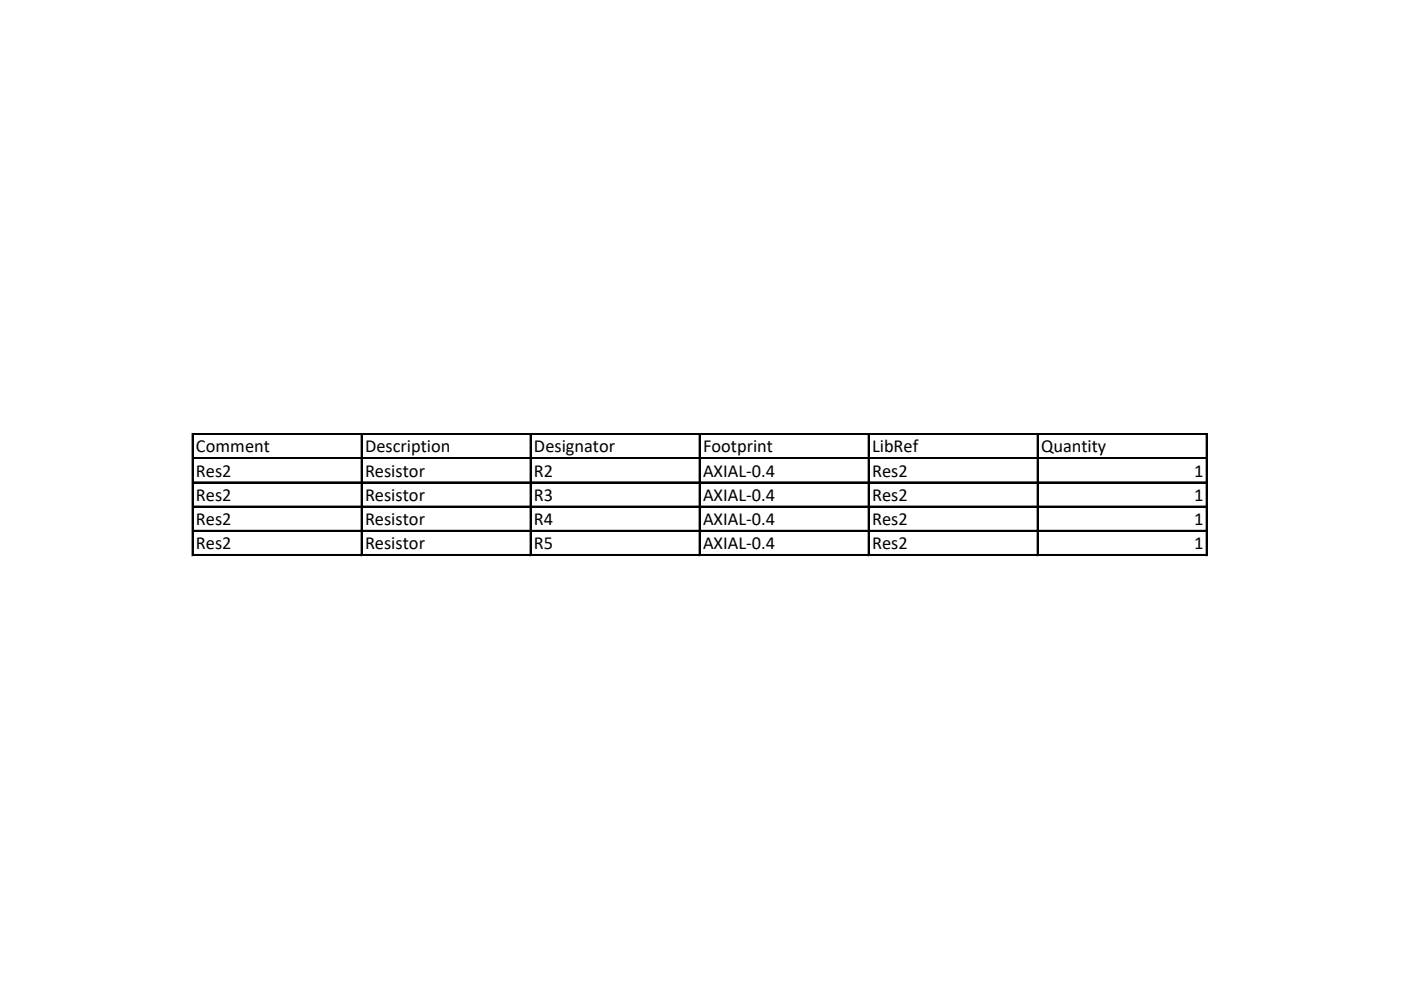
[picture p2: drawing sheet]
<svg xmlns="http://www.w3.org/2000/svg" width="297mm" height="210mm" viewBox="0 0 297 210" stroke-linecap="round" stroke-linejoin="round" font-family="sans-serif">
<defs><g id="words">
<g font-size="3.9">
<text x="41.5" y="95.9">Comment</text>
<text x="77.4" y="95.9">Description</text>
<text x="113.2" y="95.9">Designator</text>
<text x="149" y="95.9">Footprint</text>
<text x="184.8" y="95.9">LibRef</text>
<text x="220.6" y="95.9">Quantity</text>
<text x="41.5" y="101">Res2</text>
<text x="77.4" y="101">Resistor</text>
<text x="113.2" y="101">R2</text>
<text x="149" y="101">AXIAL-0.4</text>
<text x="184.8" y="101">Res2</text>
<text x="253.1" y="101">1</text>
<text x="41.5" y="106.1">Res2</text>
<text x="77.4" y="106.1">Resistor</text>
<text x="113.2" y="106.1">R3</text>
<text x="149" y="106.1">AXIAL-0.4</text>
<text x="184.8" y="106.1">Res2</text>
<text x="253.1" y="106.1">1</text>
<text x="41.5" y="111.2">Res2</text>
<text x="77.4" y="111.2">Resistor</text>
<text x="113.2" y="111.2">R4</text>
<text x="149" y="111.2">AXIAL-0.4</text>
<text x="184.8" y="111.2">Res2</text>
<text x="253.1" y="111.2">1</text>
<text x="41.5" y="116.4">Res2</text>
<text x="77.4" y="116.4">Resistor</text>
<text x="113.2" y="116.4">R5</text>
<text x="149" y="116.4">AXIAL-0.4</text>
<text x="184.8" y="116.4">Res2</text>
<text x="253.1" y="116.4">1</text>
</g>
</g></defs>
<g fill="none" stroke="#000" stroke-width=".21">
<path d="M40.7 91.9v25.9M41 91.9h214.9M41 97h214.9M76.5 92.2v25.6M112.3 92.2v25.6M148.2 92.2v25.6M184 92.2v25.6M219.8 92.2v25.6M255.6 92.2v25.6M41 102.1h214.9M41 107.2h214.9M41 112.4h214.9"/>
<path d="M41 117.5h214.9"/>
</g>
<g fill="none" stroke="#000" stroke-width=".34">
<path d="M40.9 91.8v26M41 92h214.9M41 97.1h214.9M76.7 92.2v25.6M112.5 92.2v25.6M148.3 92.2v25.6M184.1 92.2v25.6M220 92.2v25.6M255.8 92.2v25.6M41 102.3h214.9M41 107.4h214.9M41 112.5h214.9"/>
<path d="M41 117.6h214.9"/>
</g>
<use href="#words"/>
</svg>
